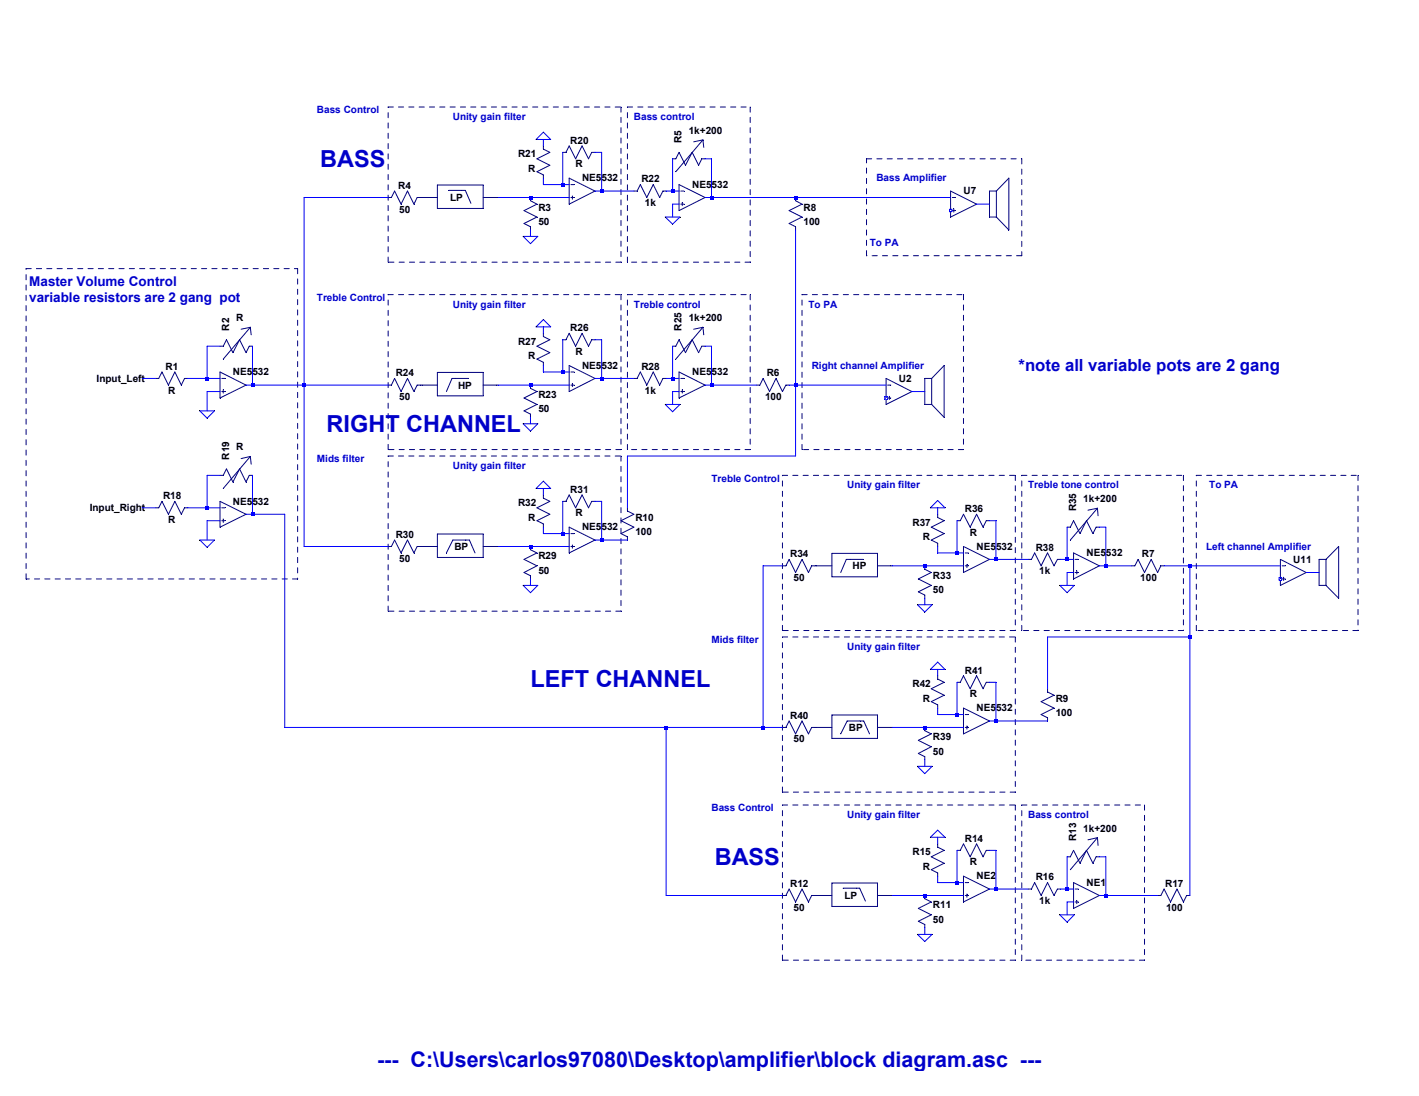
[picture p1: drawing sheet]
<svg xmlns="http://www.w3.org/2000/svg" width="279mm" height="216mm" viewBox="0 0 279 216" stroke-linecap="round" stroke-linejoin="round" font-family="sans-serif">
<defs><g id="words">
<g font-size="4.6" fill="#0000c8">
<text x="63" y="32.9">BASS</text>
<text x="64.3" y="85">RIGHT CHANNEL</text>
<text x="104.5" y="135.3">LEFT CHANNEL</text>
<text x="140.7" y="170.3">BASS</text>
</g>
<text font-size="4.2" fill="#0000c8" x="74.3" y="210.2">--- C:\Users\carlos97080\Desktop\amplifier\block diagram.asc ---</text>
<text font-size="3.3" fill="#0000c8" x="200.5" y="73.1">*note all variable pots are 2 gang</text>
<g font-size="2.7" fill="#0000c8">
<text x="5.8" y="56.3">Master Volume Control</text>
<text x="5.8" y="59.4">variable resistors are 2 gang pot</text>
</g>
<g font-size="2" fill="#0000c8">
<text x="62.4" y="22.4">Bass Control</text>
<text x="89.2" y="23.7">Unity gain filter</text>
<text x="124.8" y="23.7">Bass control</text>
<text x="172.6" y="35.7">Bass Amplifier</text>
<text x="171.3" y="48.5">To PA</text>
<text x="62.4" y="59.3">Treble Control</text>
<text x="89.2" y="60.6">Unity gain filter</text>
<text x="124.8" y="60.6">Treble control</text>
<text x="159.2" y="60.6">To PA</text>
<text x="159.8" y="72.6">Right channel Amplifier</text>
<text x="62.4" y="91.1">Mids filter</text>
<text x="89.2" y="92.4">Unity gain filter</text>
<text x="140.1" y="95">Treble Control</text>
<text x="166.8" y="96.2">Unity gain filter</text>
<text x="202.5" y="96.2">Treble tone control</text>
<text x="238.1" y="96.2">To PA</text>
<text x="237.5" y="108.3">Left channel Amplifier</text>
<text x="140.1" y="126.7">Mids filter</text>
<text x="166.8" y="128">Unity gain filter</text>
<text x="140.1" y="159.9">Bass Control</text>
<text x="166.8" y="161.1">Unity gain filter</text>
<text x="202.5" y="161.1">Bass control</text>
</g>
<g font-size="2">
<text x="112.3" y="28.3">R20</text>
<text x="134.2" y="28.2" transform="rotate(-90 134.2 28.2)">R5</text>
<text x="135.6" y="26.3">1k+200</text>
<text x="102" y="30.9">R21</text>
<text x="104" y="33.8">R</text>
<text x="113.3" y="33">R</text>
<text x="114.6" y="35.7">NE5532</text>
<text x="126.3" y="35.9">R22</text>
<text x="78.4" y="37.2">R4</text>
<text x="78.6" y="41.9">50</text>
<text x="88.6" y="39.6">LP</text>
<text x="106" y="41.5">R3</text>
<text x="127" y="40.6">1k</text>
<text x="136.3" y="37">NE5532</text>
<text x="158.2" y="41.5">R8</text>
<text x="189.7" y="38.3">U7</text>
<text x="106" y="44.3">50</text>
<text x="158.2" y="44.3">100</text>
<text x="45.1" y="65.1" transform="rotate(-90 45.1 65.1)">R2</text>
<text x="46.5" y="63.3">R</text>
<text x="112.3" y="65.2">R26</text>
<text x="134.2" y="65.1" transform="rotate(-90 134.2 65.1)">R25</text>
<text x="135.6" y="63.3">1k+200</text>
<text x="102" y="67.9">R27</text>
<text x="104" y="70.7">R</text>
<text x="113.3" y="69.9">R</text>
<text x="19" y="75.2">Input_Left</text>
<text x="32.6" y="72.8">R1</text>
<text x="33.1" y="77.6">R</text>
<text x="45.9" y="73.9">NE5532</text>
<text x="77.9" y="74.1">R24</text>
<text x="90.2" y="76.5">HP</text>
<text x="114.6" y="72.6">NE5532</text>
<text x="126.3" y="72.8">R28</text>
<text x="127" y="77.6">1k</text>
<text x="136.3" y="73.9">NE5532</text>
<text x="151" y="74.1">R6</text>
<text x="177" y="75.2">U2</text>
<text x="78.6" y="78.8">50</text>
<text x="106" y="78.4">R23</text>
<text x="106" y="81.2">50</text>
<text x="150.6" y="78.8">100</text>
<text x="46.5" y="88.7">R</text>
<text x="45.1" y="90.6" transform="rotate(-90 45.1 90.6)">R19</text>
<text x="17.7" y="100.7">Input_Right</text>
<text x="32.1" y="98.3">R18</text>
<text x="45.9" y="99.4">NE5532</text>
<text x="102" y="99.7">R32</text>
<text x="112.3" y="97">R31</text>
<text x="113.3" y="101.7">R</text>
<text x="190" y="100.8">R36</text>
<text x="211.9" y="100.8" transform="rotate(-90 211.9 100.8)">R35</text>
<text x="213.3" y="98.9">1k+200</text>
<text x="33.1" y="103">R</text>
<text x="77.9" y="105.9">R30</text>
<text x="104" y="102.6">R</text>
<text x="114.6" y="104.5">NE5532</text>
<text x="125.1" y="102.6">R10</text>
<text x="125.1" y="105.5">100</text>
<text x="179.7" y="103.5">R37</text>
<text x="181.7" y="106.4">R</text>
<text x="191" y="105.5">R</text>
<text x="78.6" y="110.6">50</text>
<text x="89.5" y="108.3">BP</text>
<text x="106" y="110.2">R29</text>
<text x="106" y="113.1">50</text>
<text x="155.6" y="109.7">R34</text>
<text x="167.9" y="112.2">HP</text>
<text x="192.3" y="108.3">NE5532</text>
<text x="203.9" y="108.5">R38</text>
<text x="204.6" y="113.2">1k</text>
<text x="213.9" y="109.6">NE5532</text>
<text x="224.8" y="109.7">R7</text>
<text x="254.6" y="110.8">U11</text>
<text x="156.3" y="114.5">50</text>
<text x="183.7" y="114">R33</text>
<text x="183.7" y="116.9">50</text>
<text x="224.5" y="114.5">100</text>
<text x="179.7" y="135.3">R42</text>
<text x="190" y="132.7">R41</text>
<text x="191" y="137.4">R</text>
<text x="155.6" y="141.6">R40</text>
<text x="167.1" y="143.9">BP</text>
<text x="181.7" y="138.2">R</text>
<text x="192.3" y="140.1">NE5532</text>
<text x="207.9" y="138.2">R9</text>
<text x="207.9" y="141.1">100</text>
<text x="156.3" y="146.3">50</text>
<text x="183.7" y="145.8">R39</text>
<text x="183.7" y="148.7">50</text>
<text x="190" y="165.8">R14</text>
<text x="211.9" y="165.6" transform="rotate(-90 211.9 165.6)">R13</text>
<text x="213.3" y="163.8">1k+200</text>
<text x="179.7" y="168.4">R15</text>
<text x="181.7" y="171.3">R</text>
<text x="191" y="170.5">R</text>
<text x="192.3" y="173.2">NE2</text>
<text x="203.9" y="173.4">R16</text>
<text x="155.6" y="174.7">R12</text>
<text x="156.3" y="179.4">50</text>
<text x="166.3" y="177.1">LP</text>
<text x="183.7" y="178.9">R11</text>
<text x="204.6" y="178.1">1k</text>
<text x="213.9" y="174.5">NE1</text>
<text x="229.4" y="174.7">R17</text>
<text x="229.6" y="179.4">100</text>
<text x="183.7" y="181.8">50</text>
</g>
</g></defs>
<path d="M122.3 51.6h-45.9" fill="none" stroke="#00007e" stroke-width=".2" stroke-dasharray="1 1 1 1 1 1 1 1"/>
<path d="M76.4 51.6v-30.5" fill="none" stroke="#00007e" stroke-width=".2" stroke-dasharray="1 1 1 1 1 1 1 1"/>
<path d="M76.4 21.1h45.9" fill="none" stroke="#00007e" stroke-width=".2" stroke-dasharray="1 1 1 1 1 1 1 1"/>
<path d="M122.3 21.1v30.5" fill="none" stroke="#00007e" stroke-width=".2" stroke-dasharray="1 1 1 1 1 1 1 1"/>
<path d="M147.7 51.6h-24.2" fill="none" stroke="#00007e" stroke-width=".2" stroke-dasharray="1 1 1 1 1 1 1 1"/>
<path d="M123.5 51.6v-30.5" fill="none" stroke="#00007e" stroke-width=".2" stroke-dasharray="1 1 1 1 1 1 1 1"/>
<path d="M123.5 21.1h24.2" fill="none" stroke="#00007e" stroke-width=".2" stroke-dasharray="1 1 1 1 1 1 1 1"/>
<path d="M147.7 21.1v30.5" fill="none" stroke="#00007e" stroke-width=".2" stroke-dasharray="1 1 1 1 1 1 1 1"/>
<path d="M201.2 50.4h-30.6" fill="none" stroke="#00007e" stroke-width=".2" stroke-dasharray="1 1 1 1 1 1 1 1"/>
<path d="M170.6 50.4v-19.1" fill="none" stroke="#00007e" stroke-width=".2" stroke-dasharray="1 1 1 1 1 1 1 1"/>
<path d="M170.6 31.3h30.6" fill="none" stroke="#00007e" stroke-width=".2" stroke-dasharray="1 1 1 1 1 1 1 1"/>
<path d="M201.2 31.3v19.1" fill="none" stroke="#00007e" stroke-width=".2" stroke-dasharray="1 1 1 1 1 1 1 1"/>
<path d="M122.3 88.6h-45.9" fill="none" stroke="#00007e" stroke-width=".2" stroke-dasharray="1 1 1 1 1 1 1 1"/>
<path d="M76.4 88.6v-30.6" fill="none" stroke="#00007e" stroke-width=".2" stroke-dasharray="1 1 1 1 1 1 1 1"/>
<path d="M76.4 58h45.9" fill="none" stroke="#00007e" stroke-width=".2" stroke-dasharray="1 1 1 1 1 1 1 1"/>
<path d="M122.3 58v30.6" fill="none" stroke="#00007e" stroke-width=".2" stroke-dasharray="1 1 1 1 1 1 1 1"/>
<path d="M147.7 88.6h-24.2" fill="none" stroke="#00007e" stroke-width=".2" stroke-dasharray="1 1 1 1 1 1 1 1"/>
<path d="M123.5 88.6v-30.6" fill="none" stroke="#00007e" stroke-width=".2" stroke-dasharray="1 1 1 1 1 1 1 1"/>
<path d="M123.5 58h24.2" fill="none" stroke="#00007e" stroke-width=".2" stroke-dasharray="1 1 1 1 1 1 1 1"/>
<path d="M147.7 58v30.6" fill="none" stroke="#00007e" stroke-width=".2" stroke-dasharray="1 1 1 1 1 1 1 1"/>
<path d="M189.7 88.6h-31.8" fill="none" stroke="#00007e" stroke-width=".2" stroke-dasharray="1 1 1 1 1 1 1 1"/>
<path d="M157.9 88.6v-30.6" fill="none" stroke="#00007e" stroke-width=".2" stroke-dasharray="1 1 1 1 1 1 1 1"/>
<path d="M157.9 58h31.8" fill="none" stroke="#00007e" stroke-width=".2" stroke-dasharray="1 1 1 1 1 1 1 1"/>
<path d="M189.7 58v30.6" fill="none" stroke="#00007e" stroke-width=".2" stroke-dasharray="1 1 1 1 1 1 1 1"/>
<path d="M122.3 120.4h-45.9" fill="none" stroke="#00007e" stroke-width=".2" stroke-dasharray="1 1 1 1 1 1 1 1"/>
<path d="M76.4 120.4v-30.6" fill="none" stroke="#00007e" stroke-width=".2" stroke-dasharray="1 1 1 1 1 1 1 1"/>
<path d="M76.4 89.8h45.9" fill="none" stroke="#00007e" stroke-width=".2" stroke-dasharray="1 1 1 1 1 1 1 1"/>
<path d="M122.3 89.8v30.6" fill="none" stroke="#00007e" stroke-width=".2" stroke-dasharray="1 1 1 1 1 1 1 1"/>
<path d="M199.9 124.2h-45.8" fill="none" stroke="#00007e" stroke-width=".2" stroke-dasharray="1 1 1 1 1 1 1 1"/>
<path d="M154.1 124.2v-30.6" fill="none" stroke="#00007e" stroke-width=".2" stroke-dasharray="1 1 1 1 1 1 1 1"/>
<path d="M154.1 93.6h45.8" fill="none" stroke="#00007e" stroke-width=".2" stroke-dasharray="1 1 1 1 1 1 1 1"/>
<path d="M199.9 93.6v30.6" fill="none" stroke="#00007e" stroke-width=".2" stroke-dasharray="1 1 1 1 1 1 1 1"/>
<path d="M233 124.2h-31.8" fill="none" stroke="#00007e" stroke-width=".2" stroke-dasharray="1 1 1 1 1 1 1 1"/>
<path d="M201.2 124.2v-30.6" fill="none" stroke="#00007e" stroke-width=".2" stroke-dasharray="1 1 1 1 1 1 1 1"/>
<path d="M201.2 93.6h31.8" fill="none" stroke="#00007e" stroke-width=".2" stroke-dasharray="1 1 1 1 1 1 1 1"/>
<path d="M233 93.6v30.6" fill="none" stroke="#00007e" stroke-width=".2" stroke-dasharray="1 1 1 1 1 1 1 1"/>
<path d="M267.4 124.2h-31.8" fill="none" stroke="#00007e" stroke-width=".2" stroke-dasharray="1 1 1 1 1 1 1 1"/>
<path d="M235.6 124.2v-30.6" fill="none" stroke="#00007e" stroke-width=".2" stroke-dasharray="1 1 1 1 1 1 1 1"/>
<path d="M235.6 93.6h31.8" fill="none" stroke="#00007e" stroke-width=".2" stroke-dasharray="1 1 1 1 1 1 1 1"/>
<path d="M267.4 93.6v30.6" fill="none" stroke="#00007e" stroke-width=".2" stroke-dasharray="1 1 1 1 1 1 1 1"/>
<path d="M199.9 156h-45.8" fill="none" stroke="#00007e" stroke-width=".2" stroke-dasharray="1 1 1 1 1 1 1 1"/>
<path d="M154.1 156v-30.5" fill="none" stroke="#00007e" stroke-width=".2" stroke-dasharray="1 1 1 1 1 1 1 1"/>
<path d="M154.1 125.5h45.8" fill="none" stroke="#00007e" stroke-width=".2" stroke-dasharray="1 1 1 1 1 1 1 1"/>
<path d="M199.9 125.5v30.5" fill="none" stroke="#00007e" stroke-width=".2" stroke-dasharray="1 1 1 1 1 1 1 1"/>
<path d="M58.6 114h-53.5" fill="none" stroke="#00007e" stroke-width=".2" stroke-dasharray="1 1 1 1 1 1 1 1"/>
<path d="M5.1 114v-61.1" fill="none" stroke="#00007e" stroke-width=".2" stroke-dasharray="1 1 1 1 1 1 1 1"/>
<path d="M5.1 52.9h53.5" fill="none" stroke="#00007e" stroke-width=".2" stroke-dasharray="1 1 1 1 1 1 1 1"/>
<path d="M58.6 52.9v61.1" fill="none" stroke="#00007e" stroke-width=".2" stroke-dasharray="1 1 1 1 1 1 1 1"/>
<path d="M199.9 189.1h-45.8" fill="none" stroke="#00007e" stroke-width=".2" stroke-dasharray="1 1 1 1 1 1 1 1"/>
<path d="M154.1 189.1v-30.5" fill="none" stroke="#00007e" stroke-width=".2" stroke-dasharray="1 1 1 1 1 1 1 1"/>
<path d="M154.1 158.6h45.8" fill="none" stroke="#00007e" stroke-width=".2" stroke-dasharray="1 1 1 1 1 1 1 1"/>
<path d="M199.9 158.6v30.5" fill="none" stroke="#00007e" stroke-width=".2" stroke-dasharray="1 1 1 1 1 1 1 1"/>
<path d="M225.4 189.1h-24.2" fill="none" stroke="#00007e" stroke-width=".2" stroke-dasharray="1 1 1 1 1 1 1 1"/>
<path d="M201.2 189.1v-30.5" fill="none" stroke="#00007e" stroke-width=".2" stroke-dasharray="1 1 1 1 1 1 1 1"/>
<path d="M201.2 158.6h24.2" fill="none" stroke="#00007e" stroke-width=".2" stroke-dasharray="1 1 1 1 1 1 1 1"/>
<path d="M225.4 158.6v30.5" fill="none" stroke="#00007e" stroke-width=".2" stroke-dasharray="1 1 1 1 1 1 1 1"/>
<path d="M43.3 73.3l5.1 2.6" fill="none" stroke="#00007e" stroke-width=".2"/>
<path d="M48.4 75.9l-5.1 2.5" fill="none" stroke="#00007e" stroke-width=".2"/>
<path d="M43.3 73.3v5.1" fill="none" stroke="#00007e" stroke-width=".2"/>
<path d="M43.7 74.5h.6" fill="none" stroke="#00007e" stroke-width=".2"/>
<path d="M43.7 77.1h.6" fill="none" stroke="#00007e" stroke-width=".2"/>
<path d="M44 76.8v.6" fill="none" stroke="#00007e" stroke-width=".2"/>
<path d="M36.3 74.5h.7" fill="none" stroke="#00007e" stroke-width=".2"/>
<path d="M36.3 74.5l-.6 1.4" fill="none" stroke="#00007e" stroke-width=".2"/>
<path d="M34.4 73.3l1.3 2.6" fill="none" stroke="#00007e" stroke-width=".2"/>
<path d="M34.4 73.3l-1.2 2.6" fill="none" stroke="#00007e" stroke-width=".2"/>
<path d="M31.9 73.3l1.3 2.6" fill="none" stroke="#00007e" stroke-width=".2"/>
<path d="M30.6 74.5h.7" fill="none" stroke="#00007e" stroke-width=".2"/>
<path d="M31.9 73.3l-.6 1.2" fill="none" stroke="#00007e" stroke-width=".2"/>
<path d="M49.1 68.2h.6" fill="none" stroke="#00007e" stroke-width=".2"/>
<path d="M49.1 68.2l-.7 1.3" fill="none" stroke="#00007e" stroke-width=".2"/>
<path d="M47.2 66.9l1.2 2.6" fill="none" stroke="#00007e" stroke-width=".2"/>
<path d="M47.2 66.9l-1.3 2.6" fill="none" stroke="#00007e" stroke-width=".2"/>
<path d="M44.6 66.9l1.3 2.6" fill="none" stroke="#00007e" stroke-width=".2"/>
<path d="M43.3 68.2h.7" fill="none" stroke="#00007e" stroke-width=".2"/>
<path d="M44.6 66.9l-.6 1.3" fill="none" stroke="#00007e" stroke-width=".2"/>
<path d="M49.3 64.5l-5.3 6.2" fill="none" stroke="#00007e" stroke-width=".2"/>
<path d="M49.3 64.5l-1.8 .4" fill="none" stroke="#00007e" stroke-width=".2"/>
<path d="M49.3 64.5l.2 1.5" fill="none" stroke="#00007e" stroke-width=".2"/>
<path d="M133.7 36.4l5.1 2.5" fill="none" stroke="#00007e" stroke-width=".2"/>
<path d="M138.8 38.9l-5.1 2.6" fill="none" stroke="#00007e" stroke-width=".2"/>
<path d="M133.7 36.4v5.1" fill="none" stroke="#00007e" stroke-width=".2"/>
<path d="M134 37.6h.7" fill="none" stroke="#00007e" stroke-width=".2"/>
<path d="M134 40.2h.7" fill="none" stroke="#00007e" stroke-width=".2"/>
<path d="M134.3 39.9v.6" fill="none" stroke="#00007e" stroke-width=".2"/>
<path d="M86.1 36.4h9" fill="none" stroke="#00007e" stroke-width=".2"/>
<path d="M86.1 36.4v4.7" fill="none" stroke="#00007e" stroke-width=".2"/>
<path d="M86.1 41.1h9" fill="none" stroke="#00007e" stroke-width=".2"/>
<path d="M95.1 36.4v4.7" fill="none" stroke="#00007e" stroke-width=".2"/>
<path d="M88.4 37.5h2.5" fill="none" stroke="#00007e" stroke-width=".2"/>
<path d="M90.9 37.5h.7" fill="none" stroke="#00007e" stroke-width=".2"/>
<path d="M91.6 37.5l1.1 2.5" fill="none" stroke="#00007e" stroke-width=".2"/>
<path d="M83.1 38.9h3" fill="none" stroke="#00007e" stroke-width=".2"/>
<path d="M95.1 38.9h2.7" fill="none" stroke="#00007e" stroke-width=".2"/>
<path d="M82.8 38.9h.4" fill="none" stroke="#00007e" stroke-width=".2"/>
<path d="M97.8 38.9h.3" fill="none" stroke="#00007e" stroke-width=".2"/>
<path d="M104.5 44.7v.6" fill="none" stroke="#00007e" stroke-width=".2"/>
<path d="M103.2 44l1.3 .7" fill="none" stroke="#00007e" stroke-width=".2"/>
<path d="M105.7 42.8l-2.5 1.2" fill="none" stroke="#00007e" stroke-width=".2"/>
<path d="M103.2 41.5l2.5 1.3" fill="none" stroke="#00007e" stroke-width=".2"/>
<path d="M105.7 40.2l-2.5 1.3" fill="none" stroke="#00007e" stroke-width=".2"/>
<path d="M104.5 38.9v.6" fill="none" stroke="#00007e" stroke-width=".2"/>
<path d="M104.5 39.5l1.2 .7" fill="none" stroke="#00007e" stroke-width=".2"/>
<path d="M82.1 38.9h.7" fill="none" stroke="#00007e" stroke-width=".2"/>
<path d="M82.1 38.9l-.6 1.3" fill="none" stroke="#00007e" stroke-width=".2"/>
<path d="M80.2 37.6l1.3 2.6" fill="none" stroke="#00007e" stroke-width=".2"/>
<path d="M80.2 37.6l-1.2 2.6" fill="none" stroke="#00007e" stroke-width=".2"/>
<path d="M77.7 37.6l1.3 2.6" fill="none" stroke="#00007e" stroke-width=".2"/>
<path d="M76.4 38.9h.7" fill="none" stroke="#00007e" stroke-width=".2"/>
<path d="M77.7 37.6l-.6 1.3" fill="none" stroke="#00007e" stroke-width=".2"/>
<path d="M138.2 31.3h.6" fill="none" stroke="#00007e" stroke-width=".2"/>
<path d="M138.2 31.3l-.6 1.3" fill="none" stroke="#00007e" stroke-width=".2"/>
<path d="M136.3 30l1.3 2.6" fill="none" stroke="#00007e" stroke-width=".2"/>
<path d="M136.3 30l-1.3 2.6" fill="none" stroke="#00007e" stroke-width=".2"/>
<path d="M133.7 30l1.3 2.6" fill="none" stroke="#00007e" stroke-width=".2"/>
<path d="M132.4 31.3h.7" fill="none" stroke="#00007e" stroke-width=".2"/>
<path d="M133.7 30l-.6 1.3" fill="none" stroke="#00007e" stroke-width=".2"/>
<path d="M138.4 27.6l-5.3 6.2" fill="none" stroke="#00007e" stroke-width=".2"/>
<path d="M138.4 27.6l-1.8 .3" fill="none" stroke="#00007e" stroke-width=".2"/>
<path d="M138.4 27.6l.2 1.4" fill="none" stroke="#00007e" stroke-width=".2"/>
<path d="M86.1 73.4h9" fill="none" stroke="#00007e" stroke-width=".2"/>
<path d="M86.1 73.4v4.6" fill="none" stroke="#00007e" stroke-width=".2"/>
<path d="M86.1 78h9" fill="none" stroke="#00007e" stroke-width=".2"/>
<path d="M95.1 73.4v4.6" fill="none" stroke="#00007e" stroke-width=".2"/>
<path d="M89.7 74.5h2.6" fill="none" stroke="#00007e" stroke-width=".2"/>
<path d="M89 74.5h.7" fill="none" stroke="#00007e" stroke-width=".2"/>
<path d="M89 74.5l-1.1 2.6" fill="none" stroke="#00007e" stroke-width=".2"/>
<path d="M83.1 75.9h3" fill="none" stroke="#00007e" stroke-width=".2"/>
<path d="M95.1 75.9h2.7" fill="none" stroke="#00007e" stroke-width=".2"/>
<path d="M82.8 75.9h.3" fill="none" stroke="#00007e" stroke-width=".2"/>
<path d="M97.8 75.9h.3" fill="none" stroke="#00007e" stroke-width=".2"/>
<path d="M187.2 37.6l5.1 2.6" fill="none" stroke="#00007e" stroke-width=".2"/>
<path d="M192.3 40.2l-5.1 2.6" fill="none" stroke="#00007e" stroke-width=".2"/>
<path d="M187.2 37.6v5.2" fill="none" stroke="#00007e" stroke-width=".2"/>
<path d="M187.5 38.9h.6" fill="none" stroke="#00007e" stroke-width=".2"/>
<path d="M187.5 41.5h.6" fill="none" stroke="#00007e" stroke-width=".2"/>
<path d="M187.8 41.1v.7" fill="none" stroke="#00007e" stroke-width=".2"/>
<path d="M187 41.2h.4" fill="none" stroke="#00f" stroke-width=".2"/>
<path d="M187.4 41.2v.5" fill="none" stroke="#00f" stroke-width=".2"/>
<path d="M187 41.7h.4" fill="none" stroke="#00f" stroke-width=".2"/>
<path d="M187 41.2v.5" fill="none" stroke="#00f" stroke-width=".2"/>
<path d="M43.3 98.8l5.1 2.5" fill="none" stroke="#00007e" stroke-width=".2"/>
<path d="M48.4 101.3l-5.1 2.5" fill="none" stroke="#00007e" stroke-width=".2"/>
<path d="M43.3 98.8v5" fill="none" stroke="#00007e" stroke-width=".2"/>
<path d="M43.7 100h.6" fill="none" stroke="#00007e" stroke-width=".2"/>
<path d="M43.7 102.6h.6" fill="none" stroke="#00007e" stroke-width=".2"/>
<path d="M44 102.2v.7" fill="none" stroke="#00007e" stroke-width=".2"/>
<path d="M36.3 100h.7" fill="none" stroke="#00007e" stroke-width=".2"/>
<path d="M36.3 100l-.6 1.3" fill="none" stroke="#00007e" stroke-width=".2"/>
<path d="M34.4 98.8l1.3 2.5" fill="none" stroke="#00007e" stroke-width=".2"/>
<path d="M34.4 98.8l-1.2 2.5" fill="none" stroke="#00007e" stroke-width=".2"/>
<path d="M31.9 98.8l1.3 2.5" fill="none" stroke="#00007e" stroke-width=".2"/>
<path d="M30.6 100h.7" fill="none" stroke="#00007e" stroke-width=".2"/>
<path d="M31.9 98.8l-.6 1.2" fill="none" stroke="#00007e" stroke-width=".2"/>
<path d="M49.1 93.6h.6" fill="none" stroke="#00007e" stroke-width=".2"/>
<path d="M49.1 93.6l-.7 1.4" fill="none" stroke="#00007e" stroke-width=".2"/>
<path d="M47.2 92.4l1.2 2.6" fill="none" stroke="#00007e" stroke-width=".2"/>
<path d="M47.2 92.4l-1.3 2.6" fill="none" stroke="#00007e" stroke-width=".2"/>
<path d="M44.6 92.4l1.3 2.6" fill="none" stroke="#00007e" stroke-width=".2"/>
<path d="M43.3 93.6h.7" fill="none" stroke="#00007e" stroke-width=".2"/>
<path d="M44.6 92.4l-.6 1.2" fill="none" stroke="#00007e" stroke-width=".2"/>
<path d="M49.3 89.9l-5.3 6.3" fill="none" stroke="#00007e" stroke-width=".2"/>
<path d="M49.3 89.9l-1.8 .4" fill="none" stroke="#00007e" stroke-width=".2"/>
<path d="M49.3 89.9l.2 1.5" fill="none" stroke="#00007e" stroke-width=".2"/>
<path d="M194.8 42.8h1.4" fill="none" stroke="#00007e" stroke-width=".2"/>
<path d="M194.8 37.6v5.2" fill="none" stroke="#00007e" stroke-width=".2"/>
<path d="M194.8 37.6h1.4" fill="none" stroke="#00007e" stroke-width=".2"/>
<path d="M196.2 37.6v5.2" fill="none" stroke="#00007e" stroke-width=".2"/>
<path d="M198.6 35.1l-2.4 2.5" fill="none" stroke="#00007e" stroke-width=".2"/>
<path d="M198.6 35.1v10.2" fill="none" stroke="#00007e" stroke-width=".2"/>
<path d="M196.2 42.8l2.4 2.5" fill="none" stroke="#00007e" stroke-width=".2"/>
<path d="M112.1 35.1l5.1 2.5" fill="none" stroke="#00007e" stroke-width=".2"/>
<path d="M117.2 37.6l-5.1 2.6" fill="none" stroke="#00007e" stroke-width=".2"/>
<path d="M112.1 35.1v5.1" fill="none" stroke="#00007e" stroke-width=".2"/>
<path d="M112.4 36.4h.6" fill="none" stroke="#00007e" stroke-width=".2"/>
<path d="M112.4 38.9h.6" fill="none" stroke="#00007e" stroke-width=".2"/>
<path d="M112.7 38.6v.6" fill="none" stroke="#00007e" stroke-width=".2"/>
<path d="M116.5 30h.7" fill="none" stroke="#00007e" stroke-width=".2"/>
<path d="M116.5 30l-.6 1.3" fill="none" stroke="#00007e" stroke-width=".2"/>
<path d="M114.6 28.7l1.3 2.6" fill="none" stroke="#00007e" stroke-width=".2"/>
<path d="M114.6 28.7l-1.3 2.6" fill="none" stroke="#00007e" stroke-width=".2"/>
<path d="M112.1 28.7l1.2 2.6" fill="none" stroke="#00007e" stroke-width=".2"/>
<path d="M110.8 30h.6" fill="none" stroke="#00007e" stroke-width=".2"/>
<path d="M112.1 28.7l-.7 1.3" fill="none" stroke="#00007e" stroke-width=".2"/>
<path d="M107 28.7v.7" fill="none" stroke="#00007e" stroke-width=".2"/>
<path d="M107 29.4l1.3 .6" fill="none" stroke="#00007e" stroke-width=".2"/>
<path d="M108.3 30l-2.6 1.3" fill="none" stroke="#00007e" stroke-width=".2"/>
<path d="M105.7 31.3l2.6 1.3" fill="none" stroke="#00007e" stroke-width=".2"/>
<path d="M108.3 32.6l-2.6 1.2" fill="none" stroke="#00007e" stroke-width=".2"/>
<path d="M107 34.5v.6" fill="none" stroke="#00007e" stroke-width=".2"/>
<path d="M105.7 33.8l1.3 .7" fill="none" stroke="#00007e" stroke-width=".2"/>
<path d="M130.5 37.6h.7" fill="none" stroke="#00007e" stroke-width=".2"/>
<path d="M130.5 37.6l-.6 1.3" fill="none" stroke="#00007e" stroke-width=".2"/>
<path d="M128.6 36.4l1.3 2.5" fill="none" stroke="#00007e" stroke-width=".2"/>
<path d="M128.6 36.4l-1.2 2.5" fill="none" stroke="#00007e" stroke-width=".2"/>
<path d="M126.1 36.4l1.3 2.5" fill="none" stroke="#00007e" stroke-width=".2"/>
<path d="M124.8 37.6h.6" fill="none" stroke="#00007e" stroke-width=".2"/>
<path d="M126.1 36.4l-.7 1.2" fill="none" stroke="#00007e" stroke-width=".2"/>
<path d="M133.7 73.3l5.1 2.6" fill="none" stroke="#00007e" stroke-width=".2"/>
<path d="M138.8 75.9l-5.1 2.5" fill="none" stroke="#00007e" stroke-width=".2"/>
<path d="M133.7 73.3v5.1" fill="none" stroke="#00007e" stroke-width=".2"/>
<path d="M134 74.5h.7" fill="none" stroke="#00007e" stroke-width=".2"/>
<path d="M134 77.1h.7" fill="none" stroke="#00007e" stroke-width=".2"/>
<path d="M134.3 76.8v.6" fill="none" stroke="#00007e" stroke-width=".2"/>
<path d="M104.5 81.6v.6" fill="none" stroke="#00007e" stroke-width=".2"/>
<path d="M103.2 80.9l1.3 .7" fill="none" stroke="#00007e" stroke-width=".2"/>
<path d="M105.7 79.7l-2.5 1.2" fill="none" stroke="#00007e" stroke-width=".2"/>
<path d="M103.2 78.4l2.5 1.3" fill="none" stroke="#00007e" stroke-width=".2"/>
<path d="M105.7 77.1l-2.5 1.3" fill="none" stroke="#00007e" stroke-width=".2"/>
<path d="M104.5 75.9v.6" fill="none" stroke="#00007e" stroke-width=".2"/>
<path d="M104.5 76.5l1.2 .6" fill="none" stroke="#00007e" stroke-width=".2"/>
<path d="M82.1 75.9h.7" fill="none" stroke="#00007e" stroke-width=".2"/>
<path d="M82.1 75.9l-.6 1.2" fill="none" stroke="#00007e" stroke-width=".2"/>
<path d="M80.2 74.5l1.3 2.6" fill="none" stroke="#00007e" stroke-width=".2"/>
<path d="M80.2 74.5l-1.2 2.6" fill="none" stroke="#00007e" stroke-width=".2"/>
<path d="M77.7 74.5l1.3 2.6" fill="none" stroke="#00007e" stroke-width=".2"/>
<path d="M76.4 75.9h.7" fill="none" stroke="#00007e" stroke-width=".2"/>
<path d="M77.7 74.5l-.6 1.4" fill="none" stroke="#00007e" stroke-width=".2"/>
<path d="M138.2 68.2h.6" fill="none" stroke="#00007e" stroke-width=".2"/>
<path d="M138.2 68.2l-.6 1.3" fill="none" stroke="#00007e" stroke-width=".2"/>
<path d="M136.3 66.9l1.3 2.6" fill="none" stroke="#00007e" stroke-width=".2"/>
<path d="M136.3 66.9l-1.3 2.6" fill="none" stroke="#00007e" stroke-width=".2"/>
<path d="M133.7 66.9l1.3 2.6" fill="none" stroke="#00007e" stroke-width=".2"/>
<path d="M132.4 68.2h.7" fill="none" stroke="#00007e" stroke-width=".2"/>
<path d="M133.7 66.9l-.6 1.3" fill="none" stroke="#00007e" stroke-width=".2"/>
<path d="M138.4 64.5l-5.3 6.2" fill="none" stroke="#00007e" stroke-width=".2"/>
<path d="M138.4 64.5l-1.8 .4" fill="none" stroke="#00007e" stroke-width=".2"/>
<path d="M138.4 64.5l.2 1.5" fill="none" stroke="#00007e" stroke-width=".2"/>
<path d="M174.5 74.5l5 2.6" fill="none" stroke="#00007e" stroke-width=".2"/>
<path d="M179.5 77.1l-5 2.6" fill="none" stroke="#00007e" stroke-width=".2"/>
<path d="M174.5 74.5v5.2" fill="none" stroke="#00007e" stroke-width=".2"/>
<path d="M174.8 75.9h.6" fill="none" stroke="#00007e" stroke-width=".2"/>
<path d="M174.8 78.4h.6" fill="none" stroke="#00007e" stroke-width=".2"/>
<path d="M175.1 78.1v.6" fill="none" stroke="#00007e" stroke-width=".2"/>
<path d="M174.2 78.1h.5" fill="none" stroke="#00f" stroke-width=".2"/>
<path d="M174.7 78.1v.5" fill="none" stroke="#00f" stroke-width=".2"/>
<path d="M174.2 78.6h.5" fill="none" stroke="#00f" stroke-width=".2"/>
<path d="M174.2 78.1v.5" fill="none" stroke="#00f" stroke-width=".2"/>
<path d="M182.1 79.7h1.3" fill="none" stroke="#00007e" stroke-width=".2"/>
<path d="M182.1 74.5v5.2" fill="none" stroke="#00007e" stroke-width=".2"/>
<path d="M182.1 74.5h1.3" fill="none" stroke="#00007e" stroke-width=".2"/>
<path d="M183.4 74.5v5.2" fill="none" stroke="#00007e" stroke-width=".2"/>
<path d="M185.9 72l-2.5 2.5" fill="none" stroke="#00007e" stroke-width=".2"/>
<path d="M185.9 72v10.2" fill="none" stroke="#00007e" stroke-width=".2"/>
<path d="M183.4 79.7l2.5 2.5" fill="none" stroke="#00007e" stroke-width=".2"/>
<path d="M112.1 72l5.1 2.5" fill="none" stroke="#00007e" stroke-width=".2"/>
<path d="M117.2 74.5l-5.1 2.6" fill="none" stroke="#00007e" stroke-width=".2"/>
<path d="M112.1 72v5.1" fill="none" stroke="#00007e" stroke-width=".2"/>
<path d="M112.4 73.3h.6" fill="none" stroke="#00007e" stroke-width=".2"/>
<path d="M112.4 75.9h.6" fill="none" stroke="#00007e" stroke-width=".2"/>
<path d="M112.7 75.5v.7" fill="none" stroke="#00007e" stroke-width=".2"/>
<path d="M116.5 66.9h.7" fill="none" stroke="#00007e" stroke-width=".2"/>
<path d="M116.5 66.9l-.6 1.3" fill="none" stroke="#00007e" stroke-width=".2"/>
<path d="M114.6 65.7l1.3 2.5" fill="none" stroke="#00007e" stroke-width=".2"/>
<path d="M114.6 65.7l-1.3 2.5" fill="none" stroke="#00007e" stroke-width=".2"/>
<path d="M112.1 65.7l1.2 2.5" fill="none" stroke="#00007e" stroke-width=".2"/>
<path d="M110.8 66.9h.6" fill="none" stroke="#00007e" stroke-width=".2"/>
<path d="M112.1 65.7l-.7 1.2" fill="none" stroke="#00007e" stroke-width=".2"/>
<path d="M107 65.7v.6" fill="none" stroke="#00007e" stroke-width=".2"/>
<path d="M107 66.3l1.3 .6" fill="none" stroke="#00007e" stroke-width=".2"/>
<path d="M108.3 66.9l-2.6 1.3" fill="none" stroke="#00007e" stroke-width=".2"/>
<path d="M105.7 68.2l2.6 1.3" fill="none" stroke="#00007e" stroke-width=".2"/>
<path d="M108.3 69.5l-2.6 1.2" fill="none" stroke="#00007e" stroke-width=".2"/>
<path d="M107 71.4v.6" fill="none" stroke="#00007e" stroke-width=".2"/>
<path d="M105.7 70.7l1.3 .7" fill="none" stroke="#00007e" stroke-width=".2"/>
<path d="M130.5 74.5h.7" fill="none" stroke="#00007e" stroke-width=".2"/>
<path d="M130.5 74.5l-.6 1.4" fill="none" stroke="#00007e" stroke-width=".2"/>
<path d="M128.6 73.3l1.3 2.6" fill="none" stroke="#00007e" stroke-width=".2"/>
<path d="M128.6 73.3l-1.2 2.6" fill="none" stroke="#00007e" stroke-width=".2"/>
<path d="M126.1 73.3l1.3 2.6" fill="none" stroke="#00007e" stroke-width=".2"/>
<path d="M124.8 74.5h.6" fill="none" stroke="#00007e" stroke-width=".2"/>
<path d="M126.1 73.3l-.7 1.2" fill="none" stroke="#00007e" stroke-width=".2"/>
<path d="M104.5 113.4v.6" fill="none" stroke="#00007e" stroke-width=".2"/>
<path d="M103.2 112.8l1.3 .6" fill="none" stroke="#00007e" stroke-width=".2"/>
<path d="M105.7 111.5l-2.5 1.3" fill="none" stroke="#00007e" stroke-width=".2"/>
<path d="M103.2 110.2l2.5 1.3" fill="none" stroke="#00007e" stroke-width=".2"/>
<path d="M105.7 108.9l-2.5 1.3" fill="none" stroke="#00007e" stroke-width=".2"/>
<path d="M104.5 107.7v.6" fill="none" stroke="#00007e" stroke-width=".2"/>
<path d="M104.5 108.3l1.2 .6" fill="none" stroke="#00007e" stroke-width=".2"/>
<path d="M82.1 107.7h.7" fill="none" stroke="#00007e" stroke-width=".2"/>
<path d="M82.1 107.7l-.6 1.2" fill="none" stroke="#00007e" stroke-width=".2"/>
<path d="M80.2 106.4l1.3 2.5" fill="none" stroke="#00007e" stroke-width=".2"/>
<path d="M80.2 106.4l-1.2 2.5" fill="none" stroke="#00007e" stroke-width=".2"/>
<path d="M77.7 106.4l1.3 2.5" fill="none" stroke="#00007e" stroke-width=".2"/>
<path d="M76.4 107.7h.7" fill="none" stroke="#00007e" stroke-width=".2"/>
<path d="M77.7 106.4l-.6 1.3" fill="none" stroke="#00007e" stroke-width=".2"/>
<path d="M112.1 103.8l5.1 2.6" fill="none" stroke="#00007e" stroke-width=".2"/>
<path d="M117.2 106.4l-5.1 2.5" fill="none" stroke="#00007e" stroke-width=".2"/>
<path d="M112.1 103.8v5.1" fill="none" stroke="#00007e" stroke-width=".2"/>
<path d="M112.4 105.1h.6" fill="none" stroke="#00007e" stroke-width=".2"/>
<path d="M112.4 107.7h.6" fill="none" stroke="#00007e" stroke-width=".2"/>
<path d="M112.7 107.4v.6" fill="none" stroke="#00007e" stroke-width=".2"/>
<path d="M116.5 98.8h.7" fill="none" stroke="#00007e" stroke-width=".2"/>
<path d="M116.5 98.8l-.6 1.2" fill="none" stroke="#00007e" stroke-width=".2"/>
<path d="M114.6 97.5l1.3 2.5" fill="none" stroke="#00007e" stroke-width=".2"/>
<path d="M114.6 97.5l-1.3 2.5" fill="none" stroke="#00007e" stroke-width=".2"/>
<path d="M112.1 97.5l1.2 2.5" fill="none" stroke="#00007e" stroke-width=".2"/>
<path d="M110.8 98.8h.6" fill="none" stroke="#00007e" stroke-width=".2"/>
<path d="M112.1 97.5l-.7 1.3" fill="none" stroke="#00007e" stroke-width=".2"/>
<path d="M107 97.5v.6" fill="none" stroke="#00007e" stroke-width=".2"/>
<path d="M107 98.1l1.3 .7" fill="none" stroke="#00007e" stroke-width=".2"/>
<path d="M108.3 98.8l-2.6 1.2" fill="none" stroke="#00007e" stroke-width=".2"/>
<path d="M105.7 100l2.6 1.3" fill="none" stroke="#00007e" stroke-width=".2"/>
<path d="M108.3 101.3l-2.6 1.3" fill="none" stroke="#00007e" stroke-width=".2"/>
<path d="M107 103.2v.6" fill="none" stroke="#00007e" stroke-width=".2"/>
<path d="M105.7 102.6l1.3 .6" fill="none" stroke="#00007e" stroke-width=".2"/>
<path d="M163.8 109h9" fill="none" stroke="#00007e" stroke-width=".2"/>
<path d="M163.8 109v4.6" fill="none" stroke="#00007e" stroke-width=".2"/>
<path d="M163.8 113.6h9" fill="none" stroke="#00007e" stroke-width=".2"/>
<path d="M172.8 109v4.6" fill="none" stroke="#00007e" stroke-width=".2"/>
<path d="M167.4 110.2h2.5" fill="none" stroke="#00007e" stroke-width=".2"/>
<path d="M166.6 110.2h.8" fill="none" stroke="#00007e" stroke-width=".2"/>
<path d="M166.6 110.2l-1.1 2.6" fill="none" stroke="#00007e" stroke-width=".2"/>
<path d="M160.8 111.5h3" fill="none" stroke="#00007e" stroke-width=".2"/>
<path d="M172.8 111.5h2.6" fill="none" stroke="#00007e" stroke-width=".2"/>
<path d="M160.5 111.5h.3" fill="none" stroke="#00007e" stroke-width=".2"/>
<path d="M175.4 111.5h.3" fill="none" stroke="#00007e" stroke-width=".2"/>
<path d="M211.4 108.9l5.1 2.6" fill="none" stroke="#00007e" stroke-width=".2"/>
<path d="M216.5 111.5l-5.1 2.5" fill="none" stroke="#00007e" stroke-width=".2"/>
<path d="M211.4 108.9v5.1" fill="none" stroke="#00007e" stroke-width=".2"/>
<path d="M211.7 110.2h.6" fill="none" stroke="#00007e" stroke-width=".2"/>
<path d="M211.7 112.8h.6" fill="none" stroke="#00007e" stroke-width=".2"/>
<path d="M212 112.4v.7" fill="none" stroke="#00007e" stroke-width=".2"/>
<path d="M182.1 117.2v.7" fill="none" stroke="#00007e" stroke-width=".2"/>
<path d="M180.8 116.6l1.3 .6" fill="none" stroke="#00007e" stroke-width=".2"/>
<path d="M183.4 115.3l-2.6 1.3" fill="none" stroke="#00007e" stroke-width=".2"/>
<path d="M180.8 114l2.6 1.3" fill="none" stroke="#00007e" stroke-width=".2"/>
<path d="M183.4 112.8l-2.6 1.2" fill="none" stroke="#00007e" stroke-width=".2"/>
<path d="M182.1 111.5v.6" fill="none" stroke="#00007e" stroke-width=".2"/>
<path d="M182.1 112.1l1.3 .7" fill="none" stroke="#00007e" stroke-width=".2"/>
<path d="M159.8 111.5h.7" fill="none" stroke="#00007e" stroke-width=".2"/>
<path d="M159.8 111.5l-.6 1.3" fill="none" stroke="#00007e" stroke-width=".2"/>
<path d="M157.9 110.2l1.3 2.6" fill="none" stroke="#00007e" stroke-width=".2"/>
<path d="M157.9 110.2l-1.3 2.6" fill="none" stroke="#00007e" stroke-width=".2"/>
<path d="M155.4 110.2l1.2 2.6" fill="none" stroke="#00007e" stroke-width=".2"/>
<path d="M154.1 111.5h.6" fill="none" stroke="#00007e" stroke-width=".2"/>
<path d="M155.4 110.2l-.7 1.3" fill="none" stroke="#00007e" stroke-width=".2"/>
<path d="M215.8 103.8h.7" fill="none" stroke="#00007e" stroke-width=".2"/>
<path d="M215.8 103.8l-.6 1.3" fill="none" stroke="#00007e" stroke-width=".2"/>
<path d="M213.9 102.6l1.3 2.5" fill="none" stroke="#00007e" stroke-width=".2"/>
<path d="M213.9 102.6l-1.2 2.5" fill="none" stroke="#00007e" stroke-width=".2"/>
<path d="M211.4 102.6l1.3 2.5" fill="none" stroke="#00007e" stroke-width=".2"/>
<path d="M210.1 103.8h.6" fill="none" stroke="#00007e" stroke-width=".2"/>
<path d="M211.4 102.6l-.7 1.2" fill="none" stroke="#00007e" stroke-width=".2"/>
<path d="M216.1 100.1l-5.4 6.3" fill="none" stroke="#00007e" stroke-width=".2"/>
<path d="M216.1 100.1l-1.9 .4" fill="none" stroke="#00007e" stroke-width=".2"/>
<path d="M216.1 100.1l.1 1.5" fill="none" stroke="#00007e" stroke-width=".2"/>
<path d="M252.1 110.2l5.1 2.6" fill="none" stroke="#00007e" stroke-width=".2"/>
<path d="M257.2 112.8l-5.1 2.5" fill="none" stroke="#00007e" stroke-width=".2"/>
<path d="M252.1 110.2v5.1" fill="none" stroke="#00007e" stroke-width=".2"/>
<path d="M252.4 111.5h.7" fill="none" stroke="#00007e" stroke-width=".2"/>
<path d="M252.4 114h.7" fill="none" stroke="#00007e" stroke-width=".2"/>
<path d="M252.7 113.7v.6" fill="none" stroke="#00007e" stroke-width=".2"/>
<path d="M251.9 113.8h.5" fill="none" stroke="#00f" stroke-width=".2"/>
<path d="M252.4 113.8v.5" fill="none" stroke="#00f" stroke-width=".2"/>
<path d="M251.9 114.3h.5" fill="none" stroke="#00f" stroke-width=".2"/>
<path d="M251.9 113.8v.5" fill="none" stroke="#00f" stroke-width=".2"/>
<path d="M259.7 115.3h1.4" fill="none" stroke="#00007e" stroke-width=".2"/>
<path d="M259.7 110.2v5.1" fill="none" stroke="#00007e" stroke-width=".2"/>
<path d="M259.7 110.2h1.4" fill="none" stroke="#00007e" stroke-width=".2"/>
<path d="M261.1 110.2v5.1" fill="none" stroke="#00007e" stroke-width=".2"/>
<path d="M263.6 107.7l-2.5 2.5" fill="none" stroke="#00007e" stroke-width=".2"/>
<path d="M263.6 107.7v10.2" fill="none" stroke="#00007e" stroke-width=".2"/>
<path d="M261.1 115.3l2.5 2.6" fill="none" stroke="#00007e" stroke-width=".2"/>
<path d="M189.7 107.7l5.1 2.5" fill="none" stroke="#00007e" stroke-width=".2"/>
<path d="M194.8 110.2l-5.1 2.6" fill="none" stroke="#00007e" stroke-width=".2"/>
<path d="M189.7 107.7v5.1" fill="none" stroke="#00007e" stroke-width=".2"/>
<path d="M190 108.9h.7" fill="none" stroke="#00007e" stroke-width=".2"/>
<path d="M190 111.5h.7" fill="none" stroke="#00007e" stroke-width=".2"/>
<path d="M190.4 111.2v.6" fill="none" stroke="#00007e" stroke-width=".2"/>
<path d="M194.2 102.6h.6" fill="none" stroke="#00007e" stroke-width=".2"/>
<path d="M194.2 102.6l-.6 1.2" fill="none" stroke="#00007e" stroke-width=".2"/>
<path d="M192.3 101.3l1.3 2.5" fill="none" stroke="#00007e" stroke-width=".2"/>
<path d="M192.3 101.3l-1.3 2.5" fill="none" stroke="#00007e" stroke-width=".2"/>
<path d="M189.7 101.3l1.3 2.5" fill="none" stroke="#00007e" stroke-width=".2"/>
<path d="M188.4 102.6h.7" fill="none" stroke="#00007e" stroke-width=".2"/>
<path d="M189.7 101.3l-.6 1.3" fill="none" stroke="#00007e" stroke-width=".2"/>
<path d="M184.6 101.3v.6" fill="none" stroke="#00007e" stroke-width=".2"/>
<path d="M184.6 101.9l1.3 .7" fill="none" stroke="#00007e" stroke-width=".2"/>
<path d="M185.9 102.6l-2.5 1.2" fill="none" stroke="#00007e" stroke-width=".2"/>
<path d="M183.4 103.8l2.5 1.3" fill="none" stroke="#00007e" stroke-width=".2"/>
<path d="M185.9 105.1l-2.5 1.3" fill="none" stroke="#00007e" stroke-width=".2"/>
<path d="M184.6 107v.7" fill="none" stroke="#00007e" stroke-width=".2"/>
<path d="M183.4 106.4l1.2 .6" fill="none" stroke="#00007e" stroke-width=".2"/>
<path d="M208.2 110.2h.6" fill="none" stroke="#00007e" stroke-width=".2"/>
<path d="M208.2 110.2l-.7 1.3" fill="none" stroke="#00007e" stroke-width=".2"/>
<path d="M206.3 108.9l1.2 2.6" fill="none" stroke="#00007e" stroke-width=".2"/>
<path d="M206.3 108.9l-1.3 2.6" fill="none" stroke="#00007e" stroke-width=".2"/>
<path d="M203.7 108.9l1.3 2.6" fill="none" stroke="#00007e" stroke-width=".2"/>
<path d="M202.5 110.2h.6" fill="none" stroke="#00007e" stroke-width=".2"/>
<path d="M203.7 108.9l-.6 1.3" fill="none" stroke="#00007e" stroke-width=".2"/>
<path d="M182.1 149.1v.6" fill="none" stroke="#00007e" stroke-width=".2"/>
<path d="M180.8 148.4l1.3 .7" fill="none" stroke="#00007e" stroke-width=".2"/>
<path d="M183.4 147.1l-2.6 1.3" fill="none" stroke="#00007e" stroke-width=".2"/>
<path d="M180.8 145.8l2.6 1.3" fill="none" stroke="#00007e" stroke-width=".2"/>
<path d="M183.4 144.6l-2.6 1.2" fill="none" stroke="#00007e" stroke-width=".2"/>
<path d="M182.1 143.3v.6" fill="none" stroke="#00007e" stroke-width=".2"/>
<path d="M182.1 143.9l1.3 .7" fill="none" stroke="#00007e" stroke-width=".2"/>
<path d="M159.8 143.3h.7" fill="none" stroke="#00007e" stroke-width=".2"/>
<path d="M159.8 143.3l-.6 1.3" fill="none" stroke="#00007e" stroke-width=".2"/>
<path d="M157.9 142l1.3 2.6" fill="none" stroke="#00007e" stroke-width=".2"/>
<path d="M157.9 142l-1.3 2.6" fill="none" stroke="#00007e" stroke-width=".2"/>
<path d="M155.4 142l1.2 2.6" fill="none" stroke="#00007e" stroke-width=".2"/>
<path d="M154.1 143.3h.6" fill="none" stroke="#00007e" stroke-width=".2"/>
<path d="M155.4 142l-.7 1.3" fill="none" stroke="#00007e" stroke-width=".2"/>
<path d="M189.7 139.5l5.1 2.5" fill="none" stroke="#00007e" stroke-width=".2"/>
<path d="M194.8 142l-5.1 2.6" fill="none" stroke="#00007e" stroke-width=".2"/>
<path d="M189.7 139.5v5.1" fill="none" stroke="#00007e" stroke-width=".2"/>
<path d="M190 140.8h.7" fill="none" stroke="#00007e" stroke-width=".2"/>
<path d="M190 143.3h.7" fill="none" stroke="#00007e" stroke-width=".2"/>
<path d="M190.4 143v.6" fill="none" stroke="#00007e" stroke-width=".2"/>
<path d="M194.2 134.4h.6" fill="none" stroke="#00007e" stroke-width=".2"/>
<path d="M194.2 134.4l-.6 1.3" fill="none" stroke="#00007e" stroke-width=".2"/>
<path d="M192.3 133.1l1.3 2.6" fill="none" stroke="#00007e" stroke-width=".2"/>
<path d="M192.3 133.1l-1.3 2.6" fill="none" stroke="#00007e" stroke-width=".2"/>
<path d="M189.7 133.1l1.3 2.6" fill="none" stroke="#00007e" stroke-width=".2"/>
<path d="M188.4 134.4h.7" fill="none" stroke="#00007e" stroke-width=".2"/>
<path d="M189.7 133.1l-.6 1.3" fill="none" stroke="#00007e" stroke-width=".2"/>
<path d="M184.6 133.1v.7" fill="none" stroke="#00007e" stroke-width=".2"/>
<path d="M184.6 133.8l1.3 .6" fill="none" stroke="#00007e" stroke-width=".2"/>
<path d="M185.9 134.4l-2.5 1.3" fill="none" stroke="#00007e" stroke-width=".2"/>
<path d="M183.4 135.7l2.5 1.2" fill="none" stroke="#00007e" stroke-width=".2"/>
<path d="M185.9 136.9l-2.5 1.3" fill="none" stroke="#00007e" stroke-width=".2"/>
<path d="M184.6 138.9v.6" fill="none" stroke="#00007e" stroke-width=".2"/>
<path d="M183.4 138.2l1.2 .7" fill="none" stroke="#00007e" stroke-width=".2"/>
<path d="M154.7 75.9h.7" fill="none" stroke="#00007e" stroke-width=".2"/>
<path d="M154.7 75.9l-.6 1.2" fill="none" stroke="#00007e" stroke-width=".2"/>
<path d="M152.8 74.5l1.3 2.6" fill="none" stroke="#00007e" stroke-width=".2"/>
<path d="M152.8 74.5l-1.3 2.6" fill="none" stroke="#00007e" stroke-width=".2"/>
<path d="M150.3 74.5l1.2 2.6" fill="none" stroke="#00007e" stroke-width=".2"/>
<path d="M149 75.9h.6" fill="none" stroke="#00007e" stroke-width=".2"/>
<path d="M150.3 74.5l-.7 1.4" fill="none" stroke="#00007e" stroke-width=".2"/>
<path d="M228.6 111.5h.6" fill="none" stroke="#00007e" stroke-width=".2"/>
<path d="M228.6 111.5l-.7 1.3" fill="none" stroke="#00007e" stroke-width=".2"/>
<path d="M226.7 110.2l1.2 2.6" fill="none" stroke="#00007e" stroke-width=".2"/>
<path d="M226.7 110.2l-1.3 2.6" fill="none" stroke="#00007e" stroke-width=".2"/>
<path d="M224.1 110.2l1.3 2.6" fill="none" stroke="#00007e" stroke-width=".2"/>
<path d="M222.8 111.5h.6" fill="none" stroke="#00007e" stroke-width=".2"/>
<path d="M224.1 110.2l-.7 1.3" fill="none" stroke="#00007e" stroke-width=".2"/>
<path d="M206.3 141.4v.6" fill="none" stroke="#00007e" stroke-width=".2"/>
<path d="M205 140.8l1.3 .6" fill="none" stroke="#00007e" stroke-width=".2"/>
<path d="M207.5 139.5l-2.5 1.3" fill="none" stroke="#00007e" stroke-width=".2"/>
<path d="M205 138.2l2.5 1.3" fill="none" stroke="#00007e" stroke-width=".2"/>
<path d="M207.5 136.9l-2.5 1.3" fill="none" stroke="#00007e" stroke-width=".2"/>
<path d="M206.3 135.7v.6" fill="none" stroke="#00007e" stroke-width=".2"/>
<path d="M206.3 136.3l1.2 .6" fill="none" stroke="#00007e" stroke-width=".2"/>
<path d="M123.5 105.7v.7" fill="none" stroke="#00007e" stroke-width=".2"/>
<path d="M122.3 105.1l1.2 .6" fill="none" stroke="#00007e" stroke-width=".2"/>
<path d="M124.8 103.8l-2.5 1.3" fill="none" stroke="#00007e" stroke-width=".2"/>
<path d="M122.3 102.6l2.5 1.2" fill="none" stroke="#00007e" stroke-width=".2"/>
<path d="M124.8 101.3l-2.5 1.3" fill="none" stroke="#00007e" stroke-width=".2"/>
<path d="M123.5 100v.7" fill="none" stroke="#00007e" stroke-width=".2"/>
<path d="M123.5 100.7l1.3 .6" fill="none" stroke="#00007e" stroke-width=".2"/>
<path d="M156.6 44.7v.6" fill="none" stroke="#00007e" stroke-width=".2"/>
<path d="M155.4 44l1.2 .7" fill="none" stroke="#00007e" stroke-width=".2"/>
<path d="M157.9 42.8l-2.5 1.2" fill="none" stroke="#00007e" stroke-width=".2"/>
<path d="M155.4 41.5l2.5 1.3" fill="none" stroke="#00007e" stroke-width=".2"/>
<path d="M157.9 40.2l-2.5 1.3" fill="none" stroke="#00007e" stroke-width=".2"/>
<path d="M156.6 38.9v.6" fill="none" stroke="#00007e" stroke-width=".2"/>
<path d="M156.6 39.5l1.3 .7" fill="none" stroke="#00007e" stroke-width=".2"/>
<path d="M86.1 105.2h9" fill="none" stroke="#00007e" stroke-width=".2"/>
<path d="M86.1 105.2v4.6" fill="none" stroke="#00007e" stroke-width=".2"/>
<path d="M86.1 109.8h9" fill="none" stroke="#00007e" stroke-width=".2"/>
<path d="M95.1 105.2v4.6" fill="none" stroke="#00007e" stroke-width=".2"/>
<path d="M89.2 106.4l-1.3 2.5" fill="none" stroke="#00007e" stroke-width=".2"/>
<path d="M89.2 106.4h2.5" fill="none" stroke="#00007e" stroke-width=".2"/>
<path d="M91.7 106.4h.7" fill="none" stroke="#00007e" stroke-width=".2"/>
<path d="M92.4 106.4l1.1 2.5" fill="none" stroke="#00007e" stroke-width=".2"/>
<path d="M83.1 107.7h3" fill="none" stroke="#00007e" stroke-width=".2"/>
<path d="M95.1 107.7h2.7" fill="none" stroke="#00007e" stroke-width=".2"/>
<path d="M82.8 107.7h.3" fill="none" stroke="#00007e" stroke-width=".2"/>
<path d="M97.8 107.7h.3" fill="none" stroke="#00007e" stroke-width=".2"/>
<path d="M163.8 140.8h9" fill="none" stroke="#00007e" stroke-width=".2"/>
<path d="M163.8 140.8v4.7" fill="none" stroke="#00007e" stroke-width=".2"/>
<path d="M163.8 145.5h9" fill="none" stroke="#00007e" stroke-width=".2"/>
<path d="M172.8 140.8v4.7" fill="none" stroke="#00007e" stroke-width=".2"/>
<path d="M166.8 142l-1.3 2.6" fill="none" stroke="#00007e" stroke-width=".2"/>
<path d="M166.8 142h2.5" fill="none" stroke="#00007e" stroke-width=".2"/>
<path d="M169.3 142h.8" fill="none" stroke="#00007e" stroke-width=".2"/>
<path d="M170.1 142l1.1 2.6" fill="none" stroke="#00007e" stroke-width=".2"/>
<path d="M160.8 143.3h3" fill="none" stroke="#00007e" stroke-width=".2"/>
<path d="M172.8 143.3h2.6" fill="none" stroke="#00007e" stroke-width=".2"/>
<path d="M160.5 143.3h.3" fill="none" stroke="#00007e" stroke-width=".2"/>
<path d="M175.4 143.3h.3" fill="none" stroke="#00007e" stroke-width=".2"/>
<path d="M211.4 173.9l5.1 2.5" fill="none" stroke="#00007e" stroke-width=".2"/>
<path d="M216.5 176.4l-5.1 2.5" fill="none" stroke="#00007e" stroke-width=".2"/>
<path d="M211.4 173.9v5" fill="none" stroke="#00007e" stroke-width=".2"/>
<path d="M211.7 175.1h.6" fill="none" stroke="#00007e" stroke-width=".2"/>
<path d="M211.7 177.7h.6" fill="none" stroke="#00007e" stroke-width=".2"/>
<path d="M212 177.4v.6" fill="none" stroke="#00007e" stroke-width=".2"/>
<path d="M163.8 173.9h9" fill="none" stroke="#00007e" stroke-width=".2"/>
<path d="M163.8 173.9v4.7" fill="none" stroke="#00007e" stroke-width=".2"/>
<path d="M163.8 178.6h9" fill="none" stroke="#00007e" stroke-width=".2"/>
<path d="M172.8 173.9v4.7" fill="none" stroke="#00007e" stroke-width=".2"/>
<path d="M166 175h2.6" fill="none" stroke="#00007e" stroke-width=".2"/>
<path d="M168.6 175h.7" fill="none" stroke="#00007e" stroke-width=".2"/>
<path d="M169.3 175l1.1 2.5" fill="none" stroke="#00007e" stroke-width=".2"/>
<path d="M160.8 176.4h3" fill="none" stroke="#00007e" stroke-width=".2"/>
<path d="M172.8 176.4h2.6" fill="none" stroke="#00007e" stroke-width=".2"/>
<path d="M160.5 176.4h.3" fill="none" stroke="#00007e" stroke-width=".2"/>
<path d="M175.4 176.4h.3" fill="none" stroke="#00007e" stroke-width=".2"/>
<path d="M182.1 182.1v.7" fill="none" stroke="#00007e" stroke-width=".2"/>
<path d="M180.8 181.5l1.3 .6" fill="none" stroke="#00007e" stroke-width=".2"/>
<path d="M183.4 180.2l-2.6 1.3" fill="none" stroke="#00007e" stroke-width=".2"/>
<path d="M180.8 178.9l2.6 1.3" fill="none" stroke="#00007e" stroke-width=".2"/>
<path d="M183.4 177.7l-2.6 1.2" fill="none" stroke="#00007e" stroke-width=".2"/>
<path d="M182.1 176.4v.6" fill="none" stroke="#00007e" stroke-width=".2"/>
<path d="M182.1 177l1.3 .7" fill="none" stroke="#00007e" stroke-width=".2"/>
<path d="M159.8 176.4h.7" fill="none" stroke="#00007e" stroke-width=".2"/>
<path d="M159.8 176.4l-.6 1.3" fill="none" stroke="#00007e" stroke-width=".2"/>
<path d="M157.9 175.1l1.3 2.6" fill="none" stroke="#00007e" stroke-width=".2"/>
<path d="M157.9 175.1l-1.3 2.6" fill="none" stroke="#00007e" stroke-width=".2"/>
<path d="M155.4 175.1l1.2 2.6" fill="none" stroke="#00007e" stroke-width=".2"/>
<path d="M154.1 176.4h.6" fill="none" stroke="#00007e" stroke-width=".2"/>
<path d="M155.4 175.1l-.7 1.3" fill="none" stroke="#00007e" stroke-width=".2"/>
<path d="M215.8 168.8h.7" fill="none" stroke="#00007e" stroke-width=".2"/>
<path d="M215.8 168.8l-.6 1.3" fill="none" stroke="#00007e" stroke-width=".2"/>
<path d="M213.9 167.5l1.3 2.6" fill="none" stroke="#00007e" stroke-width=".2"/>
<path d="M213.9 167.5l-1.2 2.6" fill="none" stroke="#00007e" stroke-width=".2"/>
<path d="M211.4 167.5l1.3 2.6" fill="none" stroke="#00007e" stroke-width=".2"/>
<path d="M210.1 168.8h.6" fill="none" stroke="#00007e" stroke-width=".2"/>
<path d="M211.4 167.5l-.7 1.3" fill="none" stroke="#00007e" stroke-width=".2"/>
<path d="M216.1 165l-5.4 6.3" fill="none" stroke="#00007e" stroke-width=".2"/>
<path d="M216.1 165l-1.9 .4" fill="none" stroke="#00007e" stroke-width=".2"/>
<path d="M216.1 165l.1 1.5" fill="none" stroke="#00007e" stroke-width=".2"/>
<path d="M189.7 172.6l5.1 2.5" fill="none" stroke="#00007e" stroke-width=".2"/>
<path d="M194.8 175.1l-5.1 2.6" fill="none" stroke="#00007e" stroke-width=".2"/>
<path d="M189.7 172.6v5.1" fill="none" stroke="#00007e" stroke-width=".2"/>
<path d="M190 173.9h.7" fill="none" stroke="#00007e" stroke-width=".2"/>
<path d="M190 176.4h.7" fill="none" stroke="#00007e" stroke-width=".2"/>
<path d="M190.4 176.1v.6" fill="none" stroke="#00007e" stroke-width=".2"/>
<path d="M194.2 167.5h.6" fill="none" stroke="#00007e" stroke-width=".2"/>
<path d="M194.2 167.5l-.6 1.3" fill="none" stroke="#00007e" stroke-width=".2"/>
<path d="M192.3 166.2l1.3 2.6" fill="none" stroke="#00007e" stroke-width=".2"/>
<path d="M192.3 166.2l-1.3 2.6" fill="none" stroke="#00007e" stroke-width=".2"/>
<path d="M189.7 166.2l1.3 2.6" fill="none" stroke="#00007e" stroke-width=".2"/>
<path d="M188.4 167.5h.7" fill="none" stroke="#00007e" stroke-width=".2"/>
<path d="M189.7 166.2l-.6 1.3" fill="none" stroke="#00007e" stroke-width=".2"/>
<path d="M184.6 166.2v.7" fill="none" stroke="#00007e" stroke-width=".2"/>
<path d="M184.6 166.9l1.3 .6" fill="none" stroke="#00007e" stroke-width=".2"/>
<path d="M185.9 167.5l-2.5 1.3" fill="none" stroke="#00007e" stroke-width=".2"/>
<path d="M183.4 168.8l2.5 1.3" fill="none" stroke="#00007e" stroke-width=".2"/>
<path d="M185.9 170.1l-2.5 1.2" fill="none" stroke="#00007e" stroke-width=".2"/>
<path d="M184.6 172v.6" fill="none" stroke="#00007e" stroke-width=".2"/>
<path d="M183.4 171.3l1.2 .7" fill="none" stroke="#00007e" stroke-width=".2"/>
<path d="M208.2 175.1h.6" fill="none" stroke="#00007e" stroke-width=".2"/>
<path d="M208.2 175.1l-.7 1.3" fill="none" stroke="#00007e" stroke-width=".2"/>
<path d="M206.3 173.9l1.2 2.5" fill="none" stroke="#00007e" stroke-width=".2"/>
<path d="M206.3 173.9l-1.3 2.5" fill="none" stroke="#00007e" stroke-width=".2"/>
<path d="M203.7 173.9l1.3 2.5" fill="none" stroke="#00007e" stroke-width=".2"/>
<path d="M202.5 175.1h.6" fill="none" stroke="#00007e" stroke-width=".2"/>
<path d="M203.7 173.9l-.6 1.2" fill="none" stroke="#00007e" stroke-width=".2"/>
<path d="M233.7 176.4h.6" fill="none" stroke="#00007e" stroke-width=".2"/>
<path d="M233.7 176.4l-.7 1.3" fill="none" stroke="#00007e" stroke-width=".2"/>
<path d="M231.7 175.1l1.3 2.6" fill="none" stroke="#00007e" stroke-width=".2"/>
<path d="M231.7 175.1l-1.2 2.6" fill="none" stroke="#00007e" stroke-width=".2"/>
<path d="M229.2 175.1l1.3 2.6" fill="none" stroke="#00007e" stroke-width=".2"/>
<path d="M227.9 176.4h.7" fill="none" stroke="#00007e" stroke-width=".2"/>
<path d="M229.2 175.1l-.6 1.3" fill="none" stroke="#00007e" stroke-width=".2"/>
<g fill="none" stroke="#00f" stroke-width=".2">
<path d="M107 26l1.4 1.5h-2.8zM107 27.5v1.2M103 46.6h2.9l-1.4 1.4zM131 42.8h2.9l-1.5 1.4zM107 62.9l1.4 1.5h-2.8zM131 79.7h2.9l-1.5 1.4zM39.3 80.9h2.9l-1.4 1.5zM103 83.5h2.9l-1.4 1.4zM107 94.8l1.4 1.4h-2.8zM184.6 98.6l1.5 1.4h-2.9zM39.3 106.4h2.9l-1.4 1.4zM103 115.3h2.9l-1.4 1.5z"/>
<path d="M180.7 119.1h2.8l-1.4 1.5zM208.7 115.3h2.8l-1.4 1.5zM184.6 130.4l1.5 1.5h-2.9zM180.7 151h2.8l-1.4 1.4zM183.2 164.9l1.4-1.4 1.5 1.4zM180.7 184.1h2.8l-1.4 1.4zM208.7 180.2h2.8l-1.4 1.5z"/>
</g>
<path d="M117.2 30h1.3" fill="none" stroke="#00f" stroke-width=".2"/>
<path d="M138.8 31.3h1.3" fill="none" stroke="#00f" stroke-width=".2"/>
<path d="M107 35.1v1.3" fill="none" stroke="#00f" stroke-width=".2"/>
<path d="M110.8 30v6.4" fill="none" stroke="#00f" stroke-width=".2"/>
<path d="M107 36.4h3.8" fill="none" stroke="#00f" stroke-width=".2"/>
<path d="M110.8 36.4h1.3" fill="none" stroke="#00f" stroke-width=".2"/>
<path d="M118.5 30v7.6" fill="none" stroke="#00f" stroke-width=".2"/>
<path d="M117.2 37.6h1.3" fill="none" stroke="#00f" stroke-width=".2"/>
<path d="M118.5 37.6h6.3" fill="none" stroke="#00f" stroke-width=".2"/>
<path d="M132.4 31.3v6.3" fill="none" stroke="#00f" stroke-width=".2"/>
<path d="M131.2 37.6h1.2" fill="none" stroke="#00f" stroke-width=".2"/>
<path d="M132.4 37.6h1.3" fill="none" stroke="#00f" stroke-width=".2"/>
<path d="M59.9 38.9h16.5" fill="none" stroke="#00f" stroke-width=".2"/>
<path d="M98.1 38.9h6.4" fill="none" stroke="#00f" stroke-width=".2"/>
<path d="M104.5 38.9h7.6" fill="none" stroke="#00f" stroke-width=".2"/>
<path d="M140.1 31.3v7.6" fill="none" stroke="#00f" stroke-width=".2"/>
<path d="M138.8 38.9h1.3" fill="none" stroke="#00f" stroke-width=".2"/>
<path d="M140.1 38.9h16.5" fill="none" stroke="#00f" stroke-width=".2"/>
<path d="M156.6 38.9h30.6" fill="none" stroke="#00f" stroke-width=".2"/>
<path d="M132.4 40.2h1.3" fill="none" stroke="#00f" stroke-width=".2"/>
<path d="M192.3 40.2h2.5" fill="none" stroke="#00f" stroke-width=".2"/>
<path d="M132.4 40.2v2.6" fill="none" stroke="#00f" stroke-width=".2"/>
<path d="M104.5 45.3v1.3" fill="none" stroke="#00f" stroke-width=".2"/>
<path d="M107 64.4v1.3" fill="none" stroke="#00f" stroke-width=".2"/>
<path d="M117.2 66.9h1.3" fill="none" stroke="#00f" stroke-width=".2"/>
<path d="M40.8 68.2h2.5" fill="none" stroke="#00f" stroke-width=".2"/>
<path d="M138.8 68.2h1.3" fill="none" stroke="#00f" stroke-width=".2"/>
<path d="M107 72v1.3" fill="none" stroke="#00f" stroke-width=".2"/>
<path d="M110.8 66.9v6.4" fill="none" stroke="#00f" stroke-width=".2"/>
<path d="M107 73.3h3.8" fill="none" stroke="#00f" stroke-width=".2"/>
<path d="M110.8 73.3h1.3" fill="none" stroke="#00f" stroke-width=".2"/>
<path d="M28 74.5h2.6" fill="none" stroke="#00f" stroke-width=".2"/>
<path d="M40.8 68.2v6.3" fill="none" stroke="#00f" stroke-width=".2"/>
<path d="M37 74.5h3.8" fill="none" stroke="#00f" stroke-width=".2"/>
<path d="M40.8 74.5h2.5" fill="none" stroke="#00f" stroke-width=".2"/>
<path d="M118.5 66.9v7.6" fill="none" stroke="#00f" stroke-width=".2"/>
<path d="M117.2 74.5h1.3" fill="none" stroke="#00f" stroke-width=".2"/>
<path d="M118.5 74.5h6.3" fill="none" stroke="#00f" stroke-width=".2"/>
<path d="M132.4 68.2v6.3" fill="none" stroke="#00f" stroke-width=".2"/>
<path d="M131.2 74.5h1.2" fill="none" stroke="#00f" stroke-width=".2"/>
<path d="M132.4 74.5h1.3" fill="none" stroke="#00f" stroke-width=".2"/>
<path d="M49.7 68.2v7.7" fill="none" stroke="#00f" stroke-width=".2"/>
<path d="M48.4 75.9h1.3" fill="none" stroke="#00f" stroke-width=".2"/>
<path d="M59.9 38.9v37" fill="none" stroke="#00f" stroke-width=".2"/>
<path d="M49.7 75.9h10.2" fill="none" stroke="#00f" stroke-width=".2"/>
<path d="M59.9 75.9h16.5" fill="none" stroke="#00f" stroke-width=".2"/>
<path d="M98.1 75.9h6.4" fill="none" stroke="#00f" stroke-width=".2"/>
<path d="M104.5 75.9h7.6" fill="none" stroke="#00f" stroke-width=".2"/>
<path d="M140.1 68.2v7.7" fill="none" stroke="#00f" stroke-width=".2"/>
<path d="M138.8 75.9h1.3" fill="none" stroke="#00f" stroke-width=".2"/>
<path d="M140.1 75.9h8.9" fill="none" stroke="#00f" stroke-width=".2"/>
<path d="M156.6 45.3v30.6" fill="none" stroke="#00f" stroke-width=".2"/>
<path d="M155.4 75.9h1.2" fill="none" stroke="#00f" stroke-width=".2"/>
<path d="M156.6 75.9h17.9" fill="none" stroke="#00f" stroke-width=".2"/>
<path d="M40.8 77.1h2.5" fill="none" stroke="#00f" stroke-width=".2"/>
<path d="M132.4 77.1h1.3" fill="none" stroke="#00f" stroke-width=".2"/>
<path d="M179.5 77.1h2.6" fill="none" stroke="#00f" stroke-width=".2"/>
<path d="M132.4 77.1v2.6" fill="none" stroke="#00f" stroke-width=".2"/>
<path d="M40.8 77.1v3.8" fill="none" stroke="#00f" stroke-width=".2"/>
<path d="M104.5 82.2v1.3" fill="none" stroke="#00f" stroke-width=".2"/>
<path d="M156.6 75.9v13.9" fill="none" stroke="#00f" stroke-width=".2"/>
<path d="M123.5 89.8h33.1" fill="none" stroke="#00f" stroke-width=".2"/>
<path d="M40.8 93.6h2.5" fill="none" stroke="#00f" stroke-width=".2"/>
<path d="M107 96.2v1.3" fill="none" stroke="#00f" stroke-width=".2"/>
<path d="M117.2 98.8h1.3" fill="none" stroke="#00f" stroke-width=".2"/>
<path d="M28 100h2.6" fill="none" stroke="#00f" stroke-width=".2"/>
<path d="M40.8 93.6v6.4" fill="none" stroke="#00f" stroke-width=".2"/>
<path d="M37 100h3.8" fill="none" stroke="#00f" stroke-width=".2"/>
<path d="M40.8 100h2.5" fill="none" stroke="#00f" stroke-width=".2"/>
<path d="M123.5 89.8v10.2" fill="none" stroke="#00f" stroke-width=".2"/>
<path d="M49.7 93.6v7.7" fill="none" stroke="#00f" stroke-width=".2"/>
<path d="M48.4 101.3h1.3" fill="none" stroke="#00f" stroke-width=".2"/>
<path d="M49.7 101.3h6.4" fill="none" stroke="#00f" stroke-width=".2"/>
<path d="M184.6 100v1.3" fill="none" stroke="#00f" stroke-width=".2"/>
<path d="M40.8 102.6h2.5" fill="none" stroke="#00f" stroke-width=".2"/>
<path d="M194.8 102.6h1.3" fill="none" stroke="#00f" stroke-width=".2"/>
<path d="M216.5 103.8h1.2" fill="none" stroke="#00f" stroke-width=".2"/>
<path d="M107 103.8v1.3" fill="none" stroke="#00f" stroke-width=".2"/>
<path d="M110.8 98.8v6.3" fill="none" stroke="#00f" stroke-width=".2"/>
<path d="M107 105.1h3.8" fill="none" stroke="#00f" stroke-width=".2"/>
<path d="M110.8 105.1h1.3" fill="none" stroke="#00f" stroke-width=".2"/>
<path d="M40.8 102.6v3.8" fill="none" stroke="#00f" stroke-width=".2"/>
<path d="M118.5 98.8v7.6" fill="none" stroke="#00f" stroke-width=".2"/>
<path d="M117.2 106.4h1.3" fill="none" stroke="#00f" stroke-width=".2"/>
<path d="M118.5 106.4h5" fill="none" stroke="#00f" stroke-width=".2"/>
<path d="M59.9 75.9v31.8" fill="none" stroke="#00f" stroke-width=".2"/>
<path d="M59.9 107.7h16.5" fill="none" stroke="#00f" stroke-width=".2"/>
<path d="M98.1 107.7h6.4" fill="none" stroke="#00f" stroke-width=".2"/>
<path d="M104.5 107.7h7.6" fill="none" stroke="#00f" stroke-width=".2"/>
<path d="M184.6 107.7v1.2" fill="none" stroke="#00f" stroke-width=".2"/>
<path d="M188.4 102.6v6.3" fill="none" stroke="#00f" stroke-width=".2"/>
<path d="M184.6 108.9h3.8" fill="none" stroke="#00f" stroke-width=".2"/>
<path d="M188.4 108.9h1.3" fill="none" stroke="#00f" stroke-width=".2"/>
<path d="M196.1 102.6v7.6" fill="none" stroke="#00f" stroke-width=".2"/>
<path d="M194.8 110.2h1.3" fill="none" stroke="#00f" stroke-width=".2"/>
<path d="M196.1 110.2h6.4" fill="none" stroke="#00f" stroke-width=".2"/>
<path d="M210.1 103.8v6.4" fill="none" stroke="#00f" stroke-width=".2"/>
<path d="M208.8 110.2h1.3" fill="none" stroke="#00f" stroke-width=".2"/>
<path d="M210.1 110.2h1.3" fill="none" stroke="#00f" stroke-width=".2"/>
<path d="M150.3 111.5h3.8" fill="none" stroke="#00f" stroke-width=".2"/>
<path d="M175.7 111.5h6.4" fill="none" stroke="#00f" stroke-width=".2"/>
<path d="M182.1 111.5h7.6" fill="none" stroke="#00f" stroke-width=".2"/>
<path d="M217.7 103.8v7.7" fill="none" stroke="#00f" stroke-width=".2"/>
<path d="M216.5 111.5h1.2" fill="none" stroke="#00f" stroke-width=".2"/>
<path d="M217.7 111.5h5.1" fill="none" stroke="#00f" stroke-width=".2"/>
<path d="M229.2 111.5h5.1" fill="none" stroke="#00f" stroke-width=".2"/>
<path d="M234.3 111.5h17.8" fill="none" stroke="#00f" stroke-width=".2"/>
<path d="M210.1 112.8h1.3" fill="none" stroke="#00f" stroke-width=".2"/>
<path d="M257.2 112.8h2.5" fill="none" stroke="#00f" stroke-width=".2"/>
<path d="M104.5 114v1.3" fill="none" stroke="#00f" stroke-width=".2"/>
<path d="M210.1 112.8v2.5" fill="none" stroke="#00f" stroke-width=".2"/>
<path d="M182.1 117.9v1.2" fill="none" stroke="#00f" stroke-width=".2"/>
<path d="M234.3 111.5v14" fill="none" stroke="#00f" stroke-width=".2"/>
<path d="M206.3 125.5h28" fill="none" stroke="#00f" stroke-width=".2"/>
<path d="M184.6 131.9v1.2" fill="none" stroke="#00f" stroke-width=".2"/>
<path d="M194.8 134.4h1.3" fill="none" stroke="#00f" stroke-width=".2"/>
<path d="M206.3 125.5v10.2" fill="none" stroke="#00f" stroke-width=".2"/>
<path d="M184.6 139.5v1.3" fill="none" stroke="#00f" stroke-width=".2"/>
<path d="M188.4 134.4v6.4" fill="none" stroke="#00f" stroke-width=".2"/>
<path d="M184.6 140.8h3.8" fill="none" stroke="#00f" stroke-width=".2"/>
<path d="M188.4 140.8h1.3" fill="none" stroke="#00f" stroke-width=".2"/>
<path d="M196.1 134.4v7.6" fill="none" stroke="#00f" stroke-width=".2"/>
<path d="M194.8 142h1.3" fill="none" stroke="#00f" stroke-width=".2"/>
<path d="M196.1 142h10.2" fill="none" stroke="#00f" stroke-width=".2"/>
<path d="M56.1 101.3v42" fill="none" stroke="#00f" stroke-width=".2"/>
<path d="M56.1 143.3h75.1" fill="none" stroke="#00f" stroke-width=".2"/>
<path d="M150.3 111.5v31.8" fill="none" stroke="#00f" stroke-width=".2"/>
<path d="M131.2 143.3h19.1" fill="none" stroke="#00f" stroke-width=".2"/>
<path d="M150.3 143.3h3.8" fill="none" stroke="#00f" stroke-width=".2"/>
<path d="M175.7 143.3h6.4" fill="none" stroke="#00f" stroke-width=".2"/>
<path d="M182.1 143.3h7.6" fill="none" stroke="#00f" stroke-width=".2"/>
<path d="M182.1 149.7v1.3" fill="none" stroke="#00f" stroke-width=".2"/>
<path d="M184.6 164.9v1.3" fill="none" stroke="#00f" stroke-width=".2"/>
<path d="M194.8 167.5h1.3" fill="none" stroke="#00f" stroke-width=".2"/>
<path d="M216.5 168.8h1.2" fill="none" stroke="#00f" stroke-width=".2"/>
<path d="M184.6 172.6v1.3" fill="none" stroke="#00f" stroke-width=".2"/>
<path d="M188.4 167.5v6.4" fill="none" stroke="#00f" stroke-width=".2"/>
<path d="M184.6 173.9h3.8" fill="none" stroke="#00f" stroke-width=".2"/>
<path d="M188.4 173.9h1.3" fill="none" stroke="#00f" stroke-width=".2"/>
<path d="M196.1 167.5v7.6" fill="none" stroke="#00f" stroke-width=".2"/>
<path d="M194.8 175.1h1.3" fill="none" stroke="#00f" stroke-width=".2"/>
<path d="M196.1 175.1h6.4" fill="none" stroke="#00f" stroke-width=".2"/>
<path d="M210.1 168.8v6.3" fill="none" stroke="#00f" stroke-width=".2"/>
<path d="M208.8 175.1h1.3" fill="none" stroke="#00f" stroke-width=".2"/>
<path d="M210.1 175.1h1.3" fill="none" stroke="#00f" stroke-width=".2"/>
<path d="M131.2 143.3v33.1" fill="none" stroke="#00f" stroke-width=".2"/>
<path d="M131.2 176.4h22.9" fill="none" stroke="#00f" stroke-width=".2"/>
<path d="M175.7 176.4h6.4" fill="none" stroke="#00f" stroke-width=".2"/>
<path d="M182.1 176.4h7.6" fill="none" stroke="#00f" stroke-width=".2"/>
<path d="M217.7 168.8v7.6" fill="none" stroke="#00f" stroke-width=".2"/>
<path d="M216.5 176.4h1.2" fill="none" stroke="#00f" stroke-width=".2"/>
<path d="M217.7 176.4h10.2" fill="none" stroke="#00f" stroke-width=".2"/>
<path d="M234.3 125.5v50.9" fill="none" stroke="#00f" stroke-width=".2"/>
<path d="M210.1 177.7h1.3" fill="none" stroke="#00f" stroke-width=".2"/>
<path d="M210.1 177.7v2.5" fill="none" stroke="#00f" stroke-width=".2"/>
<path d="M182.1 182.8v1.3" fill="none" stroke="#00f" stroke-width=".2"/>
<g fill="#00f">
<path d="M40.4 74.2h.8v.7h-.8z"/>
<path d="M40.4 99.7h.8v.7h-.8z"/>
<path d="M49.4 75.5h.7v.7h-.7z"/>
<path d="M49.4 101h.7v.7h-.7z"/>
<path d="M59.5 75.5h.8v.7h-.8z"/>
<path d="M104.1 38.6h.7v.7h-.7z"/>
<path d="M104.1 75.5h.7v.7h-.7z"/>
<path d="M104.1 107.3h.7v.7h-.7z"/>
<path d="M110.5 36h.7v.7h-.7z"/>
<path d="M110.5 72.9h.7v.8h-.7z"/>
<path d="M110.5 104.8h.7v.7h-.7z"/>
<path d="M118.1 37.3h.7v.7h-.7z"/>
<path d="M118.1 74.2h.7v.7h-.7z"/>
<path d="M118.1 106h.7v.8h-.7z"/>
<path d="M130.8 143h.7v.7h-.7z"/>
<path d="M132.1 37.3h.7v.7h-.7z"/>
<path d="M132.1 74.2h.7v.7h-.7z"/>
<path d="M139.8 38.6h.7v.7h-.7z"/>
<path d="M139.8 75.5h.7v.7h-.7z"/>
<path d="M149.9 143h.7v.7h-.7z"/>
<path d="M156.3 38.6h.7v.7h-.7z"/>
<path d="M156.3 75.5h.7v.7h-.7z"/>
<path d="M181.8 111.1h.7v.7h-.7z"/>
<path d="M181.8 143h.7v.7h-.7z"/>
<path d="M181.8 176.1h.7v.7h-.7z"/>
<path d="M188.1 108.6h.7v.7h-.7z"/>
<path d="M188.1 140.4h.7v.7h-.7z"/>
<path d="M188.1 173.5h.7v.7h-.7z"/>
<path d="M195.8 109.9h.7v.7h-.7z"/>
<path d="M195.8 141.7h.7v.7h-.7z"/>
<path d="M195.8 174.8h.7v.7h-.7z"/>
<path d="M209.8 109.9h.7v.7h-.7z"/>
<path d="M209.8 174.8h.7v.7h-.7z"/>
<path d="M217.4 111.1h.7v.7h-.7z"/>
<path d="M217.4 176.1h.7v.7h-.7z"/>
<path d="M233.9 111.1h.8v.7h-.8z"/>
<path d="M233.9 125.1h.8v.8h-.8z"/>
</g>
<use href="#words"/>
</svg>
